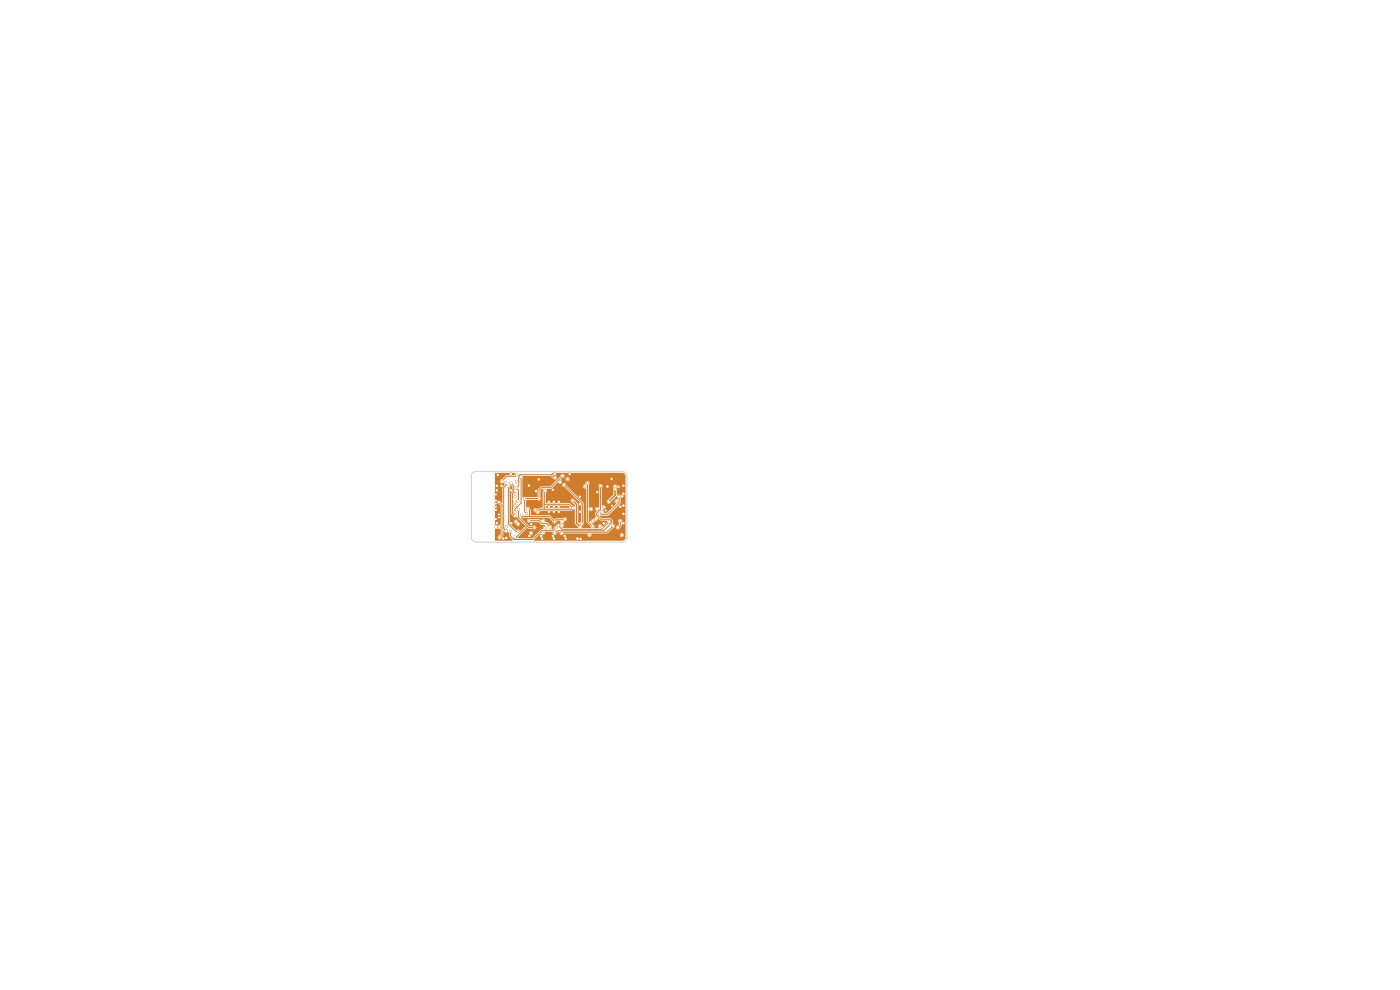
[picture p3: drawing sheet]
<svg xmlns="http://www.w3.org/2000/svg" width="297mm" height="210mm" viewBox="0 0 297 210" stroke-linecap="round" stroke-linejoin="round" font-family="sans-serif">
<g fill="#ce7d2c" stroke="#ce7d2c" stroke-width=".21">
<circle cx="127.3" cy="111.7" r=".23"/>
<circle cx="109.2" cy="109.4" r=".23"/>
<circle cx="125.4" cy="108" r=".23"/>
<circle cx="119.2" cy="111.4" r=".22"/>
<circle cx="109.5" cy="102.1" r=".22"/>
<circle cx="127.7" cy="108.5" r=".23"/>
<circle cx="119.1" cy="113.1" r=".22"/>
<circle cx="108.4" cy="102.5" r=".22"/>
<circle cx="130.1" cy="111.6" r=".23"/>
<circle cx="126.7" cy="108" r=".23"/>
<circle cx="114.3" cy="105.8" r=".22"/>
<circle cx="109.5" cy="110.6" r=".22"/>
<circle cx="119.4" cy="101" r=".23"/>
<circle cx="112.2" cy="110.5" r=".22"/>
<circle cx="111.7" cy="108.9" r=".23"/>
<circle cx="105.9" cy="111.8" r=".22"/>
<circle cx="111.3" cy="105.8" r=".22"/>
<circle cx="116.7" cy="111.8" r=".22"/>
<circle cx="124.6" cy="102.5" r=".23"/>
<circle cx="125.7" cy="111.7" r=".23"/>
<circle cx="112.6" cy="113.1" r=".22"/>
<circle cx="105.9" cy="109.1" r=".15"/>
<circle cx="128.9" cy="103.2" r=".23"/>
<circle cx="128.1" cy="111" r=".22"/>
<circle cx="112.3" cy="113.7" r=".23"/>
<circle cx="132.2" cy="109" r=".23"/>
<circle cx="106.8" cy="114.2" r=".22"/>
<circle cx="105.2" cy="104.9" r=".15"/>
<circle cx="126.7" cy="104.4" r=".22"/>
<circle cx="112.2" cy="103" r=".23"/>
<circle cx="122.5" cy="114.2" r=".22"/>
<circle cx="123.2" cy="114.3" r=".22"/>
<circle cx="107.4" cy="114.1" r=".22"/>
<circle cx="115" cy="114.2" r=".23"/>
<circle cx="129.8" cy="101.6" r=".23"/>
<circle cx="117.3" cy="113.7" r=".23"/>
<circle cx="106.4" cy="103" r=".22"/>
<circle cx="132.2" cy="104.8" r=".22"/>
<circle cx="114.3" cy="101.7" r=".22"/>
<circle cx="105.2" cy="110.1" r=".15"/>
<circle cx="118.5" cy="107.5" r=".22"/>
<circle cx="118.5" cy="108.5" r=".23"/>
<circle cx="108.5" cy="104" r=".23"/>
<circle cx="123" cy="108.5" r=".22"/>
<circle cx="117.3" cy="103.9" r=".23"/>
<circle cx="105.4" cy="111" r=".22"/>
<circle cx="131.6" cy="107.5" r=".22"/>
<circle cx="105.2" cy="108.1" r=".15"/>
<circle cx="112.7" cy="111.2" r=".23"/>
<circle cx="113.8" cy="104.2" r=".22"/>
<circle cx="117.5" cy="107.5" r=".22"/>
<circle cx="132.2" cy="103" r=".23"/>
<circle cx="119.8" cy="113.7" r=".22"/>
<circle cx="105.4" cy="103" r=".22"/>
<circle cx="132" cy="105.3" r=".23"/>
<circle cx="117.5" cy="108.5" r=".22"/>
<circle cx="123" cy="105.4" r=".22"/>
<circle cx="105.9" cy="109.8" r=".15"/>
<circle cx="120.9" cy="100.5" r=".22"/>
<circle cx="118.5" cy="106.5" r=".22"/>
<circle cx="117.5" cy="114.2" r=".22"/>
<circle cx="105.2" cy="106.9" r=".15"/>
<circle cx="129.8" cy="107.3" r=".15"/>
<circle cx="131.2" cy="103.2" r=".22"/>
<circle cx="105.4" cy="104" r=".22"/>
<circle cx="120" cy="114.2" r=".23"/>
<circle cx="123" cy="107" r=".22"/>
<circle cx="117.5" cy="106.4" r=".22"/>
<circle cx="114.8" cy="113.7" r=".22"/>
<circle cx="128.6" cy="108.3" r=".15"/>
<circle cx="132.2" cy="111" r=".23"/>
<circle cx="132.2" cy="107.2" r=".23"/>
<circle cx="117.7" cy="100.5" r=".23"/>
<circle cx="105.2" cy="107.5" r=".15"/>
<circle cx="116.4" cy="106.4" r=".22"/>
<circle cx="105.2" cy="106.2" r=".15"/>
<circle cx="116.5" cy="108.5" r=".22"/>
<circle cx="108.5" cy="111" r=".22"/>
<circle cx="105.6" cy="100.8" r=".22"/>
<circle cx="108.4" cy="100.5" r=".23"/>
<circle cx="116.4" cy="107.5" r=".22"/>
<circle cx="121.5" cy="107.8" r=".22"/>
<circle cx="131.6" cy="110.5" r=".22"/>
<circle cx="114.1" cy="108.6" r=".23"/>
<circle cx="113.6" cy="108.2" r=".23"/>
<circle cx="131.1" cy="111.9" r=".23"/>
<circle cx="115.6" cy="104.1" r=".22"/>
<circle cx="117.6" cy="113.1" r=".22"/>
<circle cx="127.4" cy="103.1" r=".22"/>
<circle cx="108.3" cy="112.7" r=".23"/>
<circle cx="117.9" cy="111.9" r=".23"/>
<circle cx="123.1" cy="111.7" r=".22"/>
<circle cx="121.5" cy="106.2" r=".23"/>
<circle cx="124.1" cy="103.2" r=".22"/>
<circle cx="107.3" cy="102.4" r=".22"/>
<circle cx="115.1" cy="113.1" r=".22"/>
<circle cx="120.4" cy="101.7" r=".23"/>
<circle cx="107.4" cy="112.6" r=".22"/>
<circle cx="109.9" cy="112.8" r=".22"/>
<circle cx="118.8" cy="102.2" r=".22"/>
<circle cx="107.8" cy="103.2" r=".22"/>
<circle cx="131.3" cy="105.4" r=".23"/>
<circle cx="127.1" cy="109.1" r=".22"/>
<circle cx="109.4" cy="104.7" r=".22"/>
<circle cx="105.2" cy="111.8" r=".22"/>
<circle cx="109.8" cy="106.2" r=".23"/>
<circle cx="117.8" cy="101.3" r=".22"/>
<circle cx="110.6" cy="109.3" r=".23"/>
<circle cx="112" cy="107.9" r=".23"/>
<circle cx="109.5" cy="103.5" r=".23"/>
<circle cx="117.6" cy="110.7" r=".23"/>
<circle cx="119.8" cy="110.2" r=".22"/>
<circle cx="126.3" cy="110.2" r=".22"/>
<circle cx="129.2" cy="110.7" r=".22"/>
<circle cx="118.4" cy="111.5" r=".22"/>
<circle cx="109.2" cy="106.5" r=".23"/>
<circle cx="129.1" cy="106.4" r=".22"/>
<circle cx="130.5" cy="103.8" r=".22"/>
<circle cx="130.5" cy="103.2" r=".22"/>
<circle cx="131.9" cy="113.5" r=".22"/>
<circle cx="109.2" cy="107.2" r=".23"/>
<circle cx="109.9" cy="111.2" r=".22"/>
<circle cx="105.9" cy="106.5" r=".15"/>
<circle cx="106" cy="114" r=".23"/>
<circle cx="107.4" cy="111.7" r=".22"/>
<circle cx="115.6" cy="111.9" r=".23"/>
<circle cx="110.5" cy="101.2" r=".23"/>
<circle cx="109.2" cy="108.7" r=".23"/>
<circle cx="113.4" cy="111.9" r=".23"/>
<circle cx="110" cy="108.1" r=".22"/>
<circle cx="109.2" cy="113.9" r=".23"/>
<circle cx="109.2" cy="105.4" r=".22"/>
<circle cx="115.2" cy="110.5" r=".22"/>
<circle cx="123.4" cy="111.1" r=".23"/>
<circle cx="119.6" cy="102.8" r=".23"/>
<circle cx="128.1" cy="107.6" r=".23"/>
<circle cx="125.7" cy="110.6" r=".23"/>
<circle cx="130.8" cy="106.3" r=".22"/>
<circle cx="119.2" cy="110.7" r=".22"/>
<circle cx="125" cy="113.5" r=".22"/>
<circle cx="106.4" cy="102.1" r=".22"/>
<circle cx="109.6" cy="100.7" r=".22"/>
</g>
<g fill="none" stroke="#ce7d2c" stroke-width=".21">
<path d="M105.8 106.5l.7 .7v6.3l-.5 .5M107.3 102.4v.6l-.5 .5v8.6l.6 .5M107.8 103.2v8l1.6 1.6h.5M108.4 102.5l.6 .6v1.4l-.3 .3v4.1l.6 .5M109.6 100.7l-.4 .4h-1.7l-1.1 1M110 108.1v1.7l2.1 2.1h1.2M110.5 101.2v5.5l-1.2 1.3v.7M110.6 109.3l.3 .3h5.7l1.1 1.1 .4-.5h1.7M111.8 111.6l-2.3 2.4h-.2M112 108l.4 .3v1.3M112.2 110.5h2.1l.6 .6h1l.8 .7M115.5 107h5.2l.8 .8-.3 .2h-6.6"/>
<path d="M117.8 101.3h-.3l-.6-.6h-6.6l-.2 .3v2.1l-.6 .5 .5 .4v2.1l-.2 .2M117.9 112l-.5 .5h-2.5l-1.9 2h-4l-.7-.7v-1.1M119.3 101l-2.5 2.5h-2l-.5 .5v1.8h-3v2.8l.4 .4M119.6 102.9l3.9 3.9v4.1l-.1 .2M124.7 102.5v8.1l1 1.1M127.4 103.1v5l-.8 .8v.4l.8 .9h1.9l.4 .4v.3l-1.6 1.7h-10l-.4 .5M129.2 110.8l-1.6 1.5h-8.3l-.8-.8M130.1 111.6l-1.4 1.3h-9.4l-.2 .2M131.3 105.4v1.3l-2.4 2.4h-1.8M131.6 110.5v.9l-.5 .5"/>
</g>
<path d="M114.6 108l-.6 .6-.4-.4M115.6 104.1l-.1 .2v3.7" fill="none" stroke="#ce7d2c" stroke-width=".25"/>
<path d="M121.5 106.2l.8 .8v4l.8 .8M130.5 103.2v1.9l-1.4 1.3" fill="none" stroke="#ce7d2c" stroke-width=".3"/>
<g fill="#ce7d2c">
<path d="M105 112.2l.6-.1 .6 .1v1.2l-.1 .1a.45 .45 0 0 0-.5 .5 .45 .45 0 0 0 .4 .4 .45 .45 0 0 0 .5-.5l.3-.3v-1l.1-.1a.55 .55 0 0 0 .8 .4l.2-.1 .1 .2v.8l.7 .7v.2h-3.6z"/>
<path d="M111 101h5.8l.6 .5a.46 .46 0 0 0 .6 .1 .46 .46 0 0 0 .1-.6 .46 .46 0 0 0-.6-.1l-.5-.6h15a.7 .7 0 0 1 .7 .7v13a.7 .7 0 0 1-.7 .7h-18.7v-.2l1.3-1.3a.58 .58 0 0 0 1 0v-.4h1.7a.46 .46 0 0 0 .3 .7 .46 .46 0 0 0 .5-.5l.6-.1a.49 .49 0 0 0 .3 .6 .49 .49 0 0 0 .7-.3h4.9a.46 .46 0 0 0 .3 .7 .46 .46 0 0 0 .6-.5h6v.2a.43 .43 0 0 0 .6 .3 .43 .43 0 0 0 0-.8 .43 .43 0 0 0-.6 .3h-6l-.1-.1 .1-.1h3.3l1.2-1.1 .4-.3 .3 .2a.44 .44 0 0 0 .5 .3 .44 .44 0 0 0 .4-.4l.3-.4v-.7a.43 .43 0 0 0 0-.6 .43 .43 0 0 0-.7 0 .43 .43 0 0 0 .1 .6v.5l-.6 .5h-.3a.56 .56 0 0 0-.4-.8v-.6l-.5-.5h-1.9l-.3-.4 .2-.1 1.6-.1 2.5-2.5 .1-1.1a.48 .48 0 0 0-.1-.7 .48 .48 0 0 0-.7 .1v-1.5a.57 .57 0 0 0-.5-.8l-.3 .3v1.8l-1.1 1.1a.43 .43 0 0 0-.1 .7 .43 .43 0 0 0 .7-.2l1.2-1.2 .2 .4v.2a.44 .44 0 0 0-.6 .3 .44 .44 0 0 0 .2 .5l.1 .2-1.9 1.9h-.7l-.2-.7a.49 .49 0 0 0 .6-.6 .49 .49 0 0 0-.8-.3v-3.8a.44 .44 0 0 0 0-.6 .44 .44 0 0 0-.7 .1 .44 .44 0 0 0 .1 .6v4.2a.51 .51 0 0 0-.7 0 .51 .51 0 0 0 .2 .8 .69 .69 0 0 0-.1 1.1l-.4 .2-.2 .3a.81 .81 0 0 0-.8 .6l-.2-.2v-2.2a.51 .51 0 0 0 .6 .1 .51 .51 0 0 0 .3-.6l-.3-.2-.5 .1-.1-.1v-4.7a.46 .46 0 0 0 .1-.7 .46 .46 0 0 0-.6-.1 .46 .46 0 0 0-.2 .7 .47 .47 0 0 0-.5 .5 .47 .47 0 0 0 .7 .3v7.1l.8 .9 .2 .4h-1.8a.54 .54 0 0 1 .2-.8v-4.6l-3.7-3.7a.44 .44 0 0 0-.5-.5 .44 .44 0 0 0-.4 .5 .44 .44 0 0 0 .5 .4l3.6 3.6v3.7l-.4 .4-.2-.2v-3.9l-.8-.8a.43 .43 0 0 0-.8-.2 .43 .43 0 0 0 .3 .7l.5 .5v.4l-1.2-.8h-4.9v-2.2a.56 .56 0 0 0 .2-.8h1l1.3-1.3a.48 .48 0 0 0 .8 .1 .48 .48 0 0 0-.1-.8l.1-.1h.9v.1a.43 .43 0 0 0 .6 .3 .43 .43 0 0 0 0-.7 .43 .43 0 0 0-.6 .3h-.9l.2-.2a.45 .45 0 0 0 .5-.4 .45 .45 0 0 0-.5-.5 .45 .45 0 0 0-.4 .5l-2.1 2.2h-2l-.6 .5-.2 1.7h-2.8l-.3 .1-.1-.1v-3.8z"/>
<path d="M110.5 109.7l5.9 .1 .8 .8a.47 .47 0 0 0 .5 .5 .47 .47 0 0 0 .4-.6l.7-.1 .1 .8a.57 .57 0 0 0-.9 .3l-.4 .2-.3 .5h-.3a.54 .54 0 0 0-.3-.9l-.6-.5-.4-.1a.5 .5 0 0 0-.3-.6 .5 .5 0 0 0-.6 .3l-.4-.3h-1.9a.44 .44 0 0 0-.6 0 .44 .44 0 0 0 0 .7 .44 .44 0 0 0 .6 0h1.7l.6 .5 .7 .1 .1 .1-.3 .3-.1 .4-.4 .1-1.9 1.9-3.1-.1 1-1.1h1.4a.43 .43 0 0 0 .6 .5 .43 .43 0 0 0 .2-.7 .43 .43 0 0 0-.7 .1l-1.5 .1 1-1 .3 .2h.9a.45 .45 0 0 0 .6 0 .45 .45 0 0 0 0-.6 .45 .45 0 0 0-.6 0h-.8l-1.7-1.7z"/>
<path d="M108.3 102.9l.4 .3v1.1l-.3 .4v4.3l.7 .7 .6-.1 .1 .3 1.6 1.7-1 1a.65 .65 0 0 0-.9-.2l-1.4-1.3v-.5h.9l.1 .3 .3 .2a.45 .45 0 0 0 .4 .5 .45 .45 0 0 0 .5-.4 .45 .45 0 0 0-.4-.5 .44 .44 0 0 0-.4-.5 .44 .44 0 0 0-.5 .4h-.9v-7.1z"/>
<path d="M111.6 106.1h2.4a.45 .45 0 0 0 .7 0 .45 .45 0 0 0 0-.7v-1.4l.3-.3h.3l-.2 .6v3.3l-.6 .1-.4 .4a.48 .48 0 0 0-.9-.1 .48 .48 0 0 0 .4 .7l.1 .2a.45 .45 0 0 0 .5 .1 .45 .45 0 0 0 .3-.4l.3-.3h6.4l.7-.3v3l.8 1h-3.4a.67 .67 0 0 0 .2-1 .59 .59 0 0 1 .6-.6 .45 .45 0 0 0-.1-.6 .45 .45 0 0 0-.6 .1h-1.3l-.5 .3-1-.9h-3.9l-.1-1.1-.3-.5-.7-.2z"/>
<path d="M125.6 111.1l.4-.2 .1-.2a.78 .78 0 0 0 .8-.7l.5 .4 1.4 .1v.3l-1 .9a.5 .5 0 0 0-.6-.5 .5 .5 0 0 0-.3 .8h-.8a.8 .8 0 0 0-.5-.9z"/>
<path d="M105 100.3l4.3 .1-.2 .4h-1.8l-.8 .8a.46 .46 0 0 0-.4 .7 .46 .46 0 0 0 .7 .1l.2 .5-.4 .5v3.3l-.4-.2a.36 .36 0 0 0-.4-.3 .36 .36 0 0 0-.3 .3 .36 .36 0 0 0 .3 .4l.4 .4v4l-.6 .2-.6-.2z"/>
<path d="M115.8 107.3h4.7l.4 .3-.1 .1h-4.9z"/>
</g>
<path d="M100.3 100.3l.7-.3h31a1 1 0 0 1 1 1v13a1 1 0 0 1-1 1h-31a1 1 0 0 1-1-1v-13z" fill="none" stroke="#d0d2cd" stroke-width=".21"/>
<g fill="#fff" stroke="#fff" stroke-width=".21">
<circle cx="127.3" cy="111.6" r=".15"/>
<circle cx="109.3" cy="109.3" r=".15"/>
<circle cx="125.4" cy="108" r=".15"/>
<circle cx="119.2" cy="111.4" r=".15"/>
<circle cx="109.6" cy="102.1" r=".15"/>
<circle cx="127.7" cy="108.6" r=".15"/>
<circle cx="119.1" cy="113.1" r=".15"/>
<circle cx="108.4" cy="102.5" r=".15"/>
<circle cx="130" cy="111.6" r=".15"/>
<circle cx="126.7" cy="108" r=".15"/>
<circle cx="114.3" cy="105.7" r=".15"/>
<circle cx="109.5" cy="110.6" r=".15"/>
<circle cx="119.3" cy="100.9" r=".15"/>
<circle cx="112.2" cy="110.4" r=".15"/>
<circle cx="111.7" cy="108.9" r=".15"/>
<circle cx="105.9" cy="111.8" r=".15"/>
<circle cx="111.3" cy="105.8" r=".15"/>
<circle cx="116.7" cy="111.8" r=".15"/>
<circle cx="124.6" cy="102.5" r=".15"/>
<circle cx="125.7" cy="111.6" r=".15"/>
<circle cx="112.6" cy="113.1" r=".15"/>
<circle cx="105.9" cy="109.1" r=".1"/>
<circle cx="128.9" cy="103.2" r=".15"/>
<circle cx="128.1" cy="111" r=".15"/>
<circle cx="112.3" cy="113.7" r=".15"/>
<circle cx="132.3" cy="109" r=".15"/>
<circle cx="106.7" cy="114.3" r=".15"/>
<circle cx="105.2" cy="104.9" r=".1"/>
<circle cx="126.7" cy="104.4" r=".15"/>
<circle cx="112.2" cy="103" r=".15"/>
<circle cx="122.5" cy="114.3" r=".15"/>
<circle cx="123.1" cy="114.3" r=".15"/>
<circle cx="107.4" cy="114.1" r=".15"/>
<circle cx="115" cy="114.3" r=".15"/>
<circle cx="129.8" cy="101.6" r=".15"/>
<circle cx="117.3" cy="113.7" r=".15"/>
<circle cx="106.4" cy="103" r=".15"/>
<circle cx="132.3" cy="104.7" r=".15"/>
<circle cx="114.3" cy="101.7" r=".15"/>
<circle cx="105.2" cy="110.1" r=".1"/>
<circle cx="118.6" cy="107.5" r=".15"/>
<circle cx="118.6" cy="108.6" r=".15"/>
<circle cx="108.5" cy="104" r=".15"/>
<circle cx="123" cy="108.5" r=".15"/>
<circle cx="117.3" cy="103.9" r=".15"/>
<circle cx="105.4" cy="111" r=".15"/>
<circle cx="131.6" cy="107.5" r=".15"/>
<circle cx="105.2" cy="108.2" r=".1"/>
<circle cx="112.7" cy="111.2" r=".15"/>
<circle cx="113.7" cy="104.2" r=".15"/>
<circle cx="117.5" cy="107.5" r=".15"/>
<circle cx="132.3" cy="103" r=".15"/>
<circle cx="119.8" cy="113.7" r=".15"/>
<circle cx="105.4" cy="103" r=".15"/>
<circle cx="132" cy="105.3" r=".15"/>
<circle cx="117.5" cy="108.6" r=".15"/>
<circle cx="123" cy="105.4" r=".15"/>
<circle cx="105.9" cy="109.8" r=".1"/>
<circle cx="120.8" cy="100.6" r=".15"/>
<circle cx="118.6" cy="106.4" r=".15"/>
<circle cx="117.5" cy="114.3" r=".15"/>
<circle cx="105.2" cy="106.9" r=".1"/>
<circle cx="129.8" cy="107.2" r=".1"/>
<circle cx="131.2" cy="103.3" r=".15"/>
<circle cx="105.4" cy="104" r=".15"/>
<circle cx="120" cy="114.3" r=".15"/>
<circle cx="123" cy="107" r=".15"/>
<circle cx="117.5" cy="106.4" r=".15"/>
<circle cx="114.8" cy="113.7" r=".15"/>
<circle cx="128.6" cy="108.3" r=".1"/>
<circle cx="132.3" cy="111" r=".15"/>
<circle cx="132.3" cy="107.3" r=".15"/>
<circle cx="117.7" cy="100.6" r=".15"/>
<circle cx="105.2" cy="107.5" r=".1"/>
<circle cx="116.4" cy="106.4" r=".15"/>
<circle cx="105.2" cy="106.2" r=".1"/>
<circle cx="116.4" cy="108.6" r=".15"/>
<circle cx="108.5" cy="111" r=".15"/>
<circle cx="105.6" cy="100.8" r=".15"/>
<circle cx="108.3" cy="100.6" r=".15"/>
<circle cx="116.4" cy="107.5" r=".15"/>
<circle cx="121.5" cy="107.8" r=".15"/>
<circle cx="131.6" cy="110.5" r=".15"/>
<circle cx="114" cy="108.6" r=".15"/>
<circle cx="113.6" cy="108.2" r=".15"/>
<circle cx="131.1" cy="111.9" r=".15"/>
<circle cx="115.6" cy="104.1" r=".15"/>
<circle cx="117.6" cy="113.1" r=".15"/>
<circle cx="127.4" cy="103.1" r=".15"/>
<circle cx="108.3" cy="112.7" r=".15"/>
<circle cx="118" cy="111.9" r=".15"/>
<circle cx="123.1" cy="111.7" r=".15"/>
<circle cx="121.5" cy="106.2" r=".15"/>
<circle cx="124.1" cy="103.2" r=".15"/>
<circle cx="107.3" cy="102.4" r=".15"/>
<circle cx="115.1" cy="113.1" r=".15"/>
<circle cx="120.4" cy="101.6" r=".15"/>
<circle cx="107.4" cy="112.6" r=".15"/>
<circle cx="109.9" cy="112.7" r=".15"/>
<circle cx="118.8" cy="102.2" r=".15"/>
<circle cx="107.9" cy="103.1" r=".15"/>
<circle cx="131.3" cy="105.4" r=".15"/>
<circle cx="127.1" cy="109.1" r=".15"/>
<circle cx="109.4" cy="104.7" r=".15"/>
<circle cx="105.3" cy="111.8" r=".15"/>
<circle cx="109.9" cy="106.3" r=".15"/>
<circle cx="117.7" cy="101.3" r=".15"/>
<circle cx="110.6" cy="109.3" r=".15"/>
<circle cx="112" cy="107.9" r=".15"/>
<circle cx="109.6" cy="103.6" r=".15"/>
<circle cx="117.6" cy="110.6" r=".15"/>
<circle cx="119.8" cy="110.1" r=".15"/>
<circle cx="126.3" cy="110.2" r=".15"/>
<circle cx="129.2" cy="110.7" r=".15"/>
<circle cx="118.4" cy="111.5" r=".15"/>
<circle cx="109.3" cy="106.6" r=".15"/>
<circle cx="129.1" cy="106.4" r=".15"/>
<circle cx="130.5" cy="103.8" r=".15"/>
<circle cx="130.5" cy="103.2" r=".15"/>
<circle cx="131.9" cy="113.5" r=".15"/>
<circle cx="109.3" cy="107.3" r=".15"/>
<circle cx="109.9" cy="111.1" r=".15"/>
<circle cx="105.9" cy="106.5" r=".1"/>
<circle cx="106" cy="114" r=".15"/>
<circle cx="107.4" cy="111.7" r=".15"/>
<circle cx="115.6" cy="111.9" r=".15"/>
<circle cx="110.6" cy="101.2" r=".15"/>
<circle cx="109.3" cy="108.6" r=".15"/>
<circle cx="113.3" cy="111.9" r=".15"/>
<circle cx="110" cy="108.1" r=".15"/>
<circle cx="109.3" cy="113.9" r=".15"/>
<circle cx="109.3" cy="105.4" r=".15"/>
<circle cx="115.3" cy="110.4" r=".15"/>
<circle cx="123.4" cy="111" r=".15"/>
<circle cx="119.6" cy="102.9" r=".15"/>
<circle cx="128" cy="107.6" r=".15"/>
<circle cx="125.7" cy="110.6" r=".15"/>
<circle cx="130.8" cy="106.3" r=".15"/>
<circle cx="119.2" cy="110.7" r=".15"/>
<circle cx="125" cy="113.5" r=".15"/>
<circle cx="106.4" cy="102.1" r=".15"/>
<circle cx="109.6" cy="100.7" r=".15"/>
</g>
</svg>
